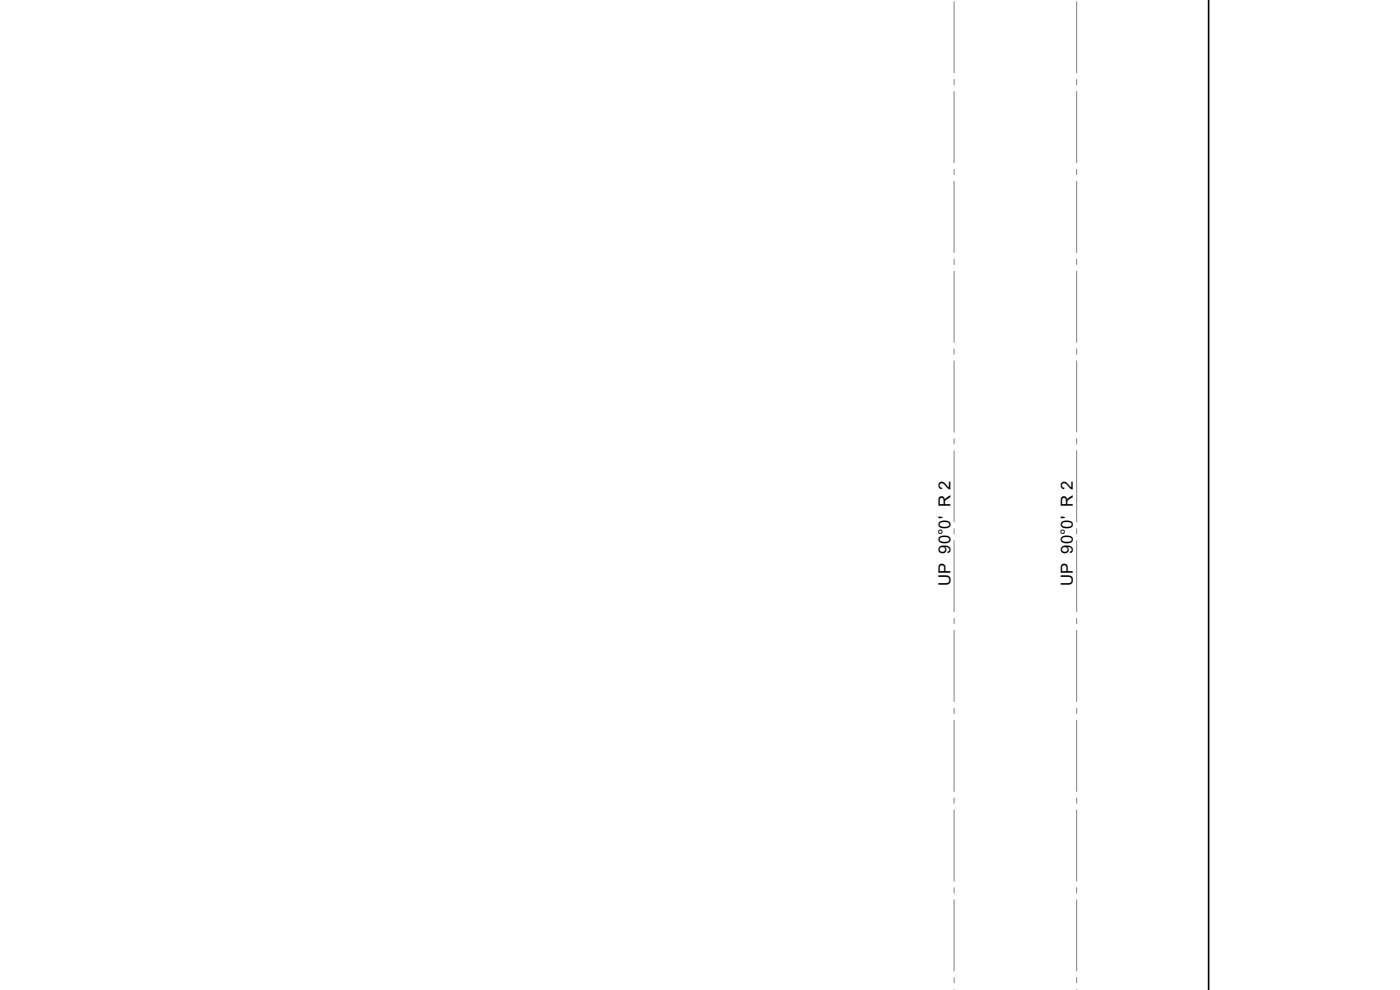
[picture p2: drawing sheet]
<svg xmlns="http://www.w3.org/2000/svg" width="297mm" height="210mm" viewBox="0 0 297 210" stroke-linecap="round" stroke-linejoin="round" font-family="sans-serif">
<defs><g id="words">
<g font-size="3.5">
<text x="201.6" y="124.3" transform="rotate(-90 201.6 124.3)">UP 90°0' R 2</text>
<text x="227.6" y="124.3" transform="rotate(-90 227.6 124.3)">UP 90°0' R 2</text>
</g>
</g></defs>
<path d="M256.4 0v210.1" fill="none" stroke="#000" stroke-width=".35"/>
<path d="M228.4 210.1v-210.2" fill="none" stroke="#808080" stroke-width=".21" stroke-dasharray="15.2 1.3 1.3 1.3" stroke-dashoffset="-.3" stroke-linecap="butt"/>
<path d="M202.4 210.1v-210.2" fill="none" stroke="#808080" stroke-width=".21" stroke-dasharray="15.2 1.3 1.3 1.3" stroke-dashoffset="-1.3" stroke-linecap="butt"/>
<use href="#words"/>
</svg>
